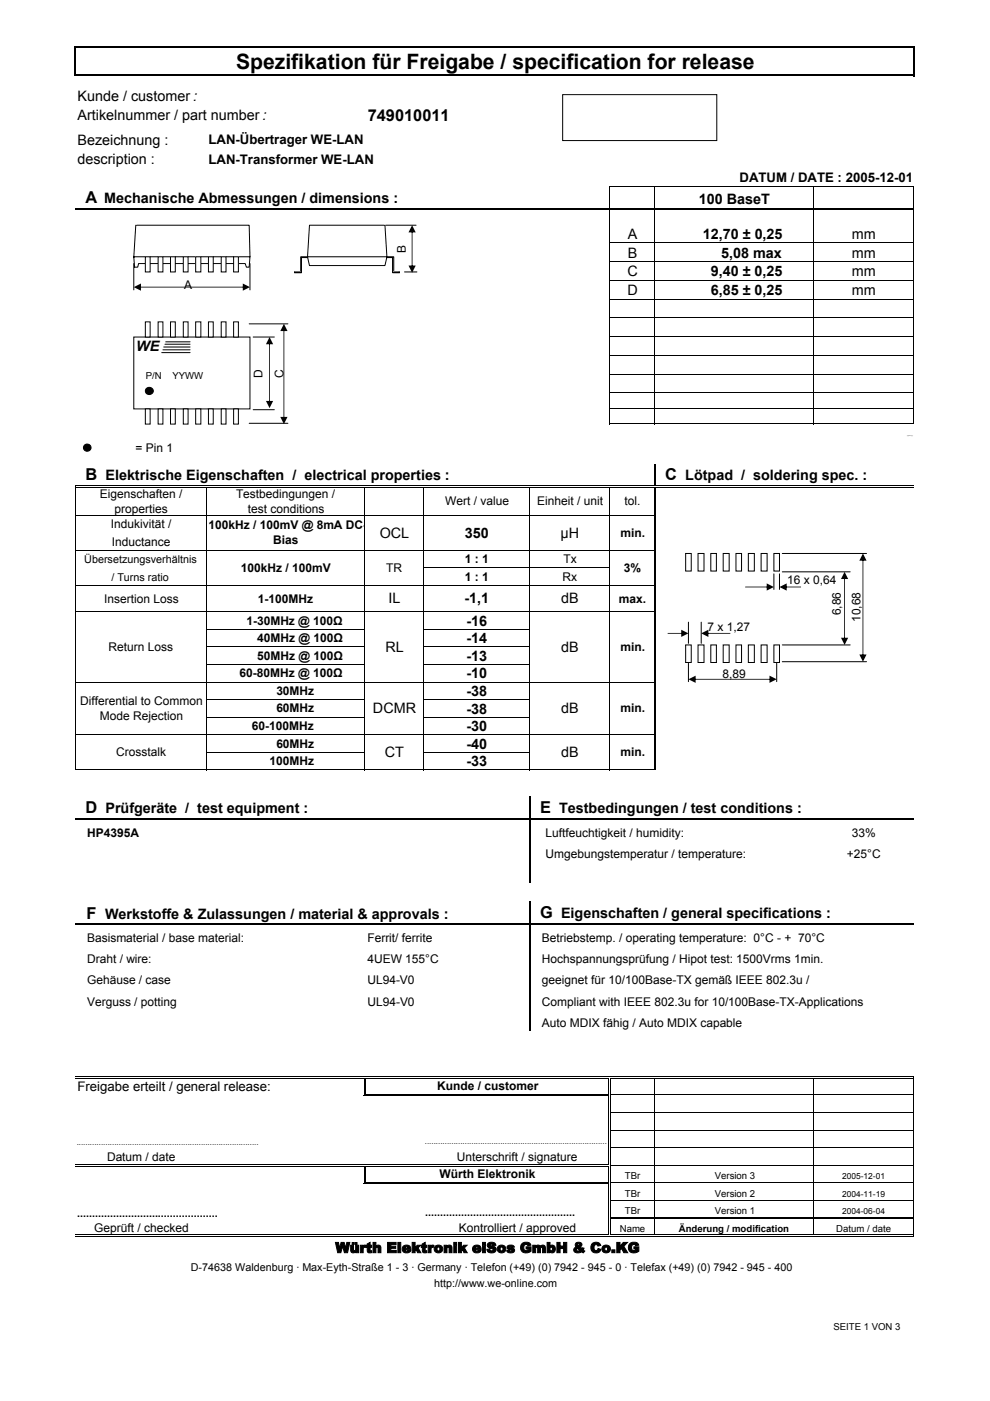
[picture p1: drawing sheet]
<svg xmlns="http://www.w3.org/2000/svg" width="210mm" height="297mm" viewBox="0 0 210 297" stroke-linecap="round" stroke-linejoin="round" font-family="sans-serif">
<defs><g id="words">
<text font-size="4.5" x="50" y="14.6">Spezifikation für Freigabe / specification for release</text>
<g font-size="3.5">
<text x="78" y="25.6">749010011</text>
<text x="18.1" y="43.1">A</text>
<text x="18.1" y="101.9">B</text>
<text x="141.1" y="101.9">C</text>
<text x="18.1" y="172.5">D</text>
<text x="114.6" y="172.3">E</text>
<text x="18.4" y="194.8">F</text>
<text x="114.6" y="194.6">G</text>
</g>
<g font-size="3">
<text x="16.4" y="21.4">Kunde / customer :</text>
<text x="16.4" y="25.4">Artikelnummer / part number :</text>
<text x="16.4" y="30.6">Bezeichnung :</text>
<text x="16.4" y="34.8">description :</text>
<text x="22.1" y="43.1">Mechanische Abmessungen / dimensions :</text>
<text x="148.2" y="43.3">100 BaseT</text>
<text x="133.1" y="50.6">A</text>
<text x="149" y="50.6">12,70 ± 0,25</text>
<text x="180.6" y="50.6">mm</text>
<text x="133" y="58.6">C</text>
<text x="133.1" y="54.6">B</text>
<text x="150.7" y="58.6">9,40 ± 0,25</text>
<text x="152.9" y="54.6">5,08 max</text>
<text x="180.6" y="58.6">mm</text>
<text x="180.6" y="54.6">mm</text>
<text x="133" y="62.6">D</text>
<text x="150.7" y="62.6">6,85 ± 0,25</text>
<text x="180.6" y="62.6">mm</text>
<text x="28.9" y="74.4">WE</text>
<text x="22.4" y="101.9">Elektrische Eigenschaften / electrical properties :</text>
<text x="145.3" y="101.9">Lötpad / soldering spec. :</text>
<text x="80.5" y="114">OCL</text>
<text x="98.6" y="114">350</text>
<text x="118.9" y="114">µH</text>
<text x="82.4" y="127.9">IL</text>
<text x="98.5" y="127.9">-1,1</text>
<text x="119" y="127.9">dB</text>
<text x="98.9" y="132.7">-16</text>
<text x="98.9" y="136.4">-14</text>
<text x="81.7" y="138.2">RL</text>
<text x="98.9" y="140.1">-13</text>
<text x="98.9" y="143.8">-10</text>
<text x="119" y="138.2">dB</text>
<text x="98.9" y="147.6">-38</text>
<text x="79.1" y="151.2">DCMR</text>
<text x="98.9" y="151.3">-38</text>
<text x="98.9" y="155">-30</text>
<text x="119" y="151.2">dB</text>
<text x="81.6" y="160.5">CT</text>
<text x="98.9" y="158.7">-40</text>
<text x="119" y="160.5">dB</text>
<text x="98.9" y="162.5">-33</text>
<text x="22.4" y="172.5">Prüfgeräte / test equipment :</text>
<text x="118.5" y="172.3">Testbedingungen / test conditions :</text>
<text x="22.3" y="194.8">Werkstoffe &amp; Zulassungen / material &amp; approvals :</text>
<text x="119" y="194.6">Eigenschaften / general specifications :</text>
<text x="71.1" y="265.6">Würth Elektronik eiSos GmbH &amp; Co.KG</text>
</g>
<g font-size="2.8">
<text x="44.2" y="30.5">LAN-Übertrager WE-LAN</text>
<text x="44.2" y="34.8">LAN-Transformer WE-LAN</text>
<text x="156.8" y="38.7">DATUM / DATE : 2005-12-01</text>
<text x="16.4" y="231.3">Freigabe erteilt / general release:</text>
</g>
<g font-size="2.5">
<text x="86" y="53.6" transform="rotate(-90 86 53.6)">B</text>
<text x="39" y="61.2">A</text>
<text x="55.6" y="80.1" transform="rotate(-90 55.6 80.1)">D</text>
<text x="60.1" y="80.1" transform="rotate(-90 60.1 80.1)">C</text>
<text x="28.8" y="95.8">= Pin 1</text>
<text x="21.2" y="105.6">Eigenschaften /</text>
<text x="50" y="105.6">Testbedingungen /</text>
<text x="94.4" y="107.1">Wert / value</text>
<text x="113.9" y="107.1">Einheit / unit</text>
<text x="132.4" y="107.1">tol.</text>
<text x="23.5" y="112">Indukivität /</text>
<text x="24.3" y="108.8">properties</text>
<text x="44.2" y="112.2">100kHz / 100mV @ 8mA DC-</text>
<text x="52.6" y="108.8">test conditions</text>
<text x="131.6" y="113.8">min.</text>
<text x="23.7" y="115.7">Inductance</text>
<text x="57.9" y="115.4">Bias</text>
<text x="98.6" y="119.5">1 : 1</text>
<text x="119.5" y="119.5">Tx</text>
<text x="51.1" y="121.2">100kHz / 100mV</text>
<text x="81.9" y="121.2">TR</text>
<text x="98.6" y="123.2">1 : 1</text>
<text x="119.3" y="123.2">Rx</text>
<text x="132.2" y="121.2">3%</text>
<text x="166.9" y="123.9">16 x 0,64</text>
<text x="22.1" y="127.8">Insertion Loss</text>
<text x="54.7" y="127.8">1-100MHz</text>
<text x="131.2" y="127.8">max.</text>
<text x="178.3" y="130.5" transform="rotate(-90 178.3 130.5)">6,86</text>
<text x="182.5" y="131.9" transform="rotate(-90 182.5 131.9)">10,68</text>
<text x="52.2" y="132.4">1-30MHz @ 100Ω</text>
<text x="54.5" y="136.1">40MHz @ 100Ω</text>
<text x="150" y="133.8">7 x 1,27</text>
<text x="23" y="138">Return Loss</text>
<text x="50.8" y="143.6">60-80MHz @ 100Ω</text>
<text x="54.5" y="139.9">50MHz @ 100Ω</text>
<text x="131.6" y="138">min.</text>
<text x="153.2" y="143.8">8,89</text>
<text x="17" y="149.4">Differential to Common</text>
<text x="58.6" y="147.3">30MHz</text>
<text x="21.2" y="152.7">Mode Rejection</text>
<text x="53.4" y="154.8">60-100MHz</text>
<text x="58.6" y="151">60MHz</text>
<text x="131.6" y="151">min.</text>
<text x="24.6" y="160.4">Crosstalk</text>
<text x="58.6" y="158.5">60MHz</text>
<text x="131.6" y="160.4">min.</text>
<text x="57.1" y="162.2">100MHz</text>
<text x="18.5" y="177.5">HP4395A</text>
<text x="115.7" y="177.5">Luftfeuchtigkeit / humidity:</text>
<text x="180.6" y="177.5">33%</text>
<text x="115.7" y="181.9">Umgebungstemperatur / temperature:</text>
<text x="179.6" y="181.9">+25°C</text>
<text x="18.5" y="199.7">Basismaterial / base material:</text>
<text x="77.9" y="199.7">Ferrit/ ferrite</text>
<text x="114.9" y="199.7">Betriebstemp. / operating temperature: 0°C - + 70°C</text>
<text x="18.5" y="204.2">Draht / wire:</text>
<text x="18.5" y="208.7">Gehäuse / case</text>
<text x="77.9" y="208.7">UL94-V0</text>
<text x="77.9" y="204.2">4UEW 155°C</text>
<text x="114.9" y="208.7">geeignet für 10/100Base-TX gemäß IEEE 802.3u /</text>
<text x="114.9" y="204.2">Hochspannungsprüfung / Hipot test: 1500Vrms 1min.</text>
<text x="18.5" y="213.2">Verguss / potting</text>
<text x="77.9" y="213.2">UL94-V0</text>
<text x="114.9" y="213.2">Compliant with IEEE 802.3u for 10/100Base-TX-Applications</text>
<text x="114.9" y="217.7">Auto MDIX fähig / Auto MDIX capable</text>
<text x="92.7" y="231.1">Kunde / customer</text>
<text x="22.7" y="246.2">Datum / date</text>
<text x="93.2" y="249.8">Würth Elektronik</text>
<text x="96.9" y="246.2">Unterschrift / signature</text>
<text x="20" y="261.1">Geprüft / checked</text>
<text x="97.3" y="261.1">Kontrolliert / approved</text>
</g>
<g font-size="2.3">
<text x="17.9" y="119.4">Übersetzungsverhältnis</text>
<text x="23.6" y="123.1">/ Turns ratio</text>
<text x="90.2" y="257.9">..................................................</text>
<text x="16.3" y="258.1">...............................................</text>
<text x="40.5" y="269.6">D-74638 Waldenburg · Max-Eyth-Straße 1 - 3 · Germany · Telefon (+49) (0) 7942 - 945 - 0 · Telefax (+49) (0) 7942 - 945 - 400</text>
<text x="92.1" y="272.8">http://www.we-online.com</text>
</g>
<g font-size="2">
<text x="30.9" y="80.3">P/N</text>
<text x="36.6" y="80.3">YYWW</text>
<text x="132.5" y="249.9">TBr</text>
<text x="151.6" y="249.9">Version 3</text>
<text x="132.5" y="253.8">TBr</text>
<text x="132.5" y="257.4">TBr</text>
<text x="151.6" y="253.8">Version 2</text>
<text x="151.6" y="257.4">Version 1</text>
<text x="131.4" y="261.1">Name</text>
<text x="143.9" y="261.1">Änderung / modification</text>
<text x="177.3" y="261.1">Datum / date</text>
<text x="176.7" y="281.9">SEITE 1 VON 3</text>
</g>
<g font-size="1.8">
<text x="178.6" y="249.9">2005-12-01</text>
<text x="178.6" y="253.8">2004-11-19</text>
<text x="178.6" y="257.4">2004-06-04</text>
</g>
<g font-size="1.7">
<text x="16.3" y="242.7">..................................................................................</text>
<text x="90.1" y="242.7">..................................................................................</text>
</g>
</g></defs>
<path d="M15.9 9.8v6.4M16.1 10h177.8M16.1 16h177.8M193.7 10.2v6M129.5 258.2h64.3" fill="none" stroke="#000" stroke-width=".34"/>
<g fill="none" stroke="#000" stroke-width=".21">
<path d="M129.2 39.5v4.5M129.3 39.5h64.5M138.9 39.6v4.4M172.6 39.6v4.4M193.7 39.6v50.3M15.9 44.1h177.7M15.9 44.4h177.7M129.2 44.5v45.4M129.3 51.5h64.5M129.3 55.5h64.5M129.3 59.4h64.5M138.9 44.5v45.4"/>
<path d="M172.6 44.5v45.4M129.3 63.4h64.5M129.3 67.4h64.5M129.3 71.4h64.5M129.3 75.4h64.5M129.3 79.3h64.5M129.3 83.3h64.5M129.3 86.5h64.5M129.3 89.8h64.5M138.7 98.4v4.6M139 98.4v4.6M15.9 103v60.3"/>
<path d="M16 103h122.8M16 103.4h122.6M16 109.2h122.6M16 116.7h122.6M43.7 103.5v59.8M77.4 103.5v59.8M89.7 103.5v59.8M112.4 103.5v59.8M129.2 103.5v59.8M138.7 103.5v59.7M139 103.5v59.7M139.1 103h54.7"/>
<path d="M139.1 103.4h54.7M16 124.1h122.6M16 129.7h122.6M43.8 133.4h33.7M43.8 137.2h33.7M89.8 133.4h22.6M89.8 137.2h22.6M89.8 120.4h39.5M16 144.6h122.6M16 155.8h122.6M43.8 140.9h33.7M43.8 148.3h33.7"/>
<path d="M43.8 152.1h33.7M43.8 159.5h33.7M89.8 140.9h22.6M89.8 148.3h22.6M89.8 152.1h22.6M89.8 159.5h22.6M15.9 173.5h96.4M15.9 173.8h96.2M16 163.2h123.1M112.2 168.8v4.6M112.2 173.9v13.3M112.5 168.8v4.6"/>
<path d="M112.5 173.9v13.3M112.6 173.5h81.2M112.6 173.8h81.2M15.9 195.7h96.4M15.9 196.1h96.2M112.2 191.2v4.5M112.2 196.2v22.2M112.5 191.2v4.5M112.5 196.2v22.2M112.6 195.7h81.2M112.6 196.1h81.2M15.9 228.3h61.2"/>
<path d="M15.9 228.6h61.2M77.2 228.7v3.2M77.6 228.7v3.2M77.6 228.3h51.3M77.6 228.6h51.3M77.6 232h51.5M77.6 232.3h51.3M129 228.7v3.2M129 232.4v14.4M129.4 228.7v3.2M129.4 232.4v14.4M129.5 228.3h64.1"/>
<path d="M129.5 228.6h64.1M129.5 232.2h64.3M129.5 235.9h64.3M129.5 239.6h64.3M138.9 228.7v29.4M172.6 228.7v29.4M193.7 228.2v29.9M15.9 246.9h61.2M15.9 247.2h61.2M77.2 247.3v3.2M77.6 247.3v3.2M77.6 246.9h51.5"/>
<path d="M77.6 247.2h51.3M77.6 250.6h51.5M77.6 251h51.3M129 247.3v3.2M129 251v10.7M129.4 247.3v3.2M129.4 251v10.7M129.5 243.3h64.3M129.5 247.1h64.3M129.5 250.8h64.3M129.5 254.5h64.3M138.9 258.4v3.3"/>
<path d="M172.6 258.4v3.3M193.7 258.4v3.8M15.9 261.8h113M15.9 262.1h113M129.5 261.8h64.1M129.5 262.1h64.1"/>
</g>
<g fill="#000">
<path d="M138.6 103.3h.2v.2h-.2zM138.6 103h.2v.1h-.2zM138.9 103h.2v.1h-.2zM138.9 103.3h.2v.2h-.2zM112.1 173.7h.2v.2h-.2zM112.1 173.4h.2v.2h-.2zM112.4 173.4h.2v.2h-.2zM112.4 173.7h.2v.2h-.2zM112.1 196h.2v.2h-.2zM112.1 195.7h.2v.1h-.2zM112.4 195.7h.2v.1h-.2zM112.4 196h.2v.2h-.2z"/>
<path d="M77.1 228.5h.2v.2h-.2zM77.1 228.2h.5v.1h-.5zM77.1 232.2h.5v.2h-.5zM77.1 231.9h.2v.5h-.2zM77.5 228.5h.1v.2h-.1zM77.5 231.9h.1v.2h-.1zM128.9 228.5h.2v.2h-.2zM128.9 232.2h.2v.2h-.2zM128.9 228.2h.6v.1h-.6zM128.9 231.9h.2v.2h-.2zM129.3 228.5h.2v.2h-.2zM129.3 231.9h.2v.5h-.2z"/>
<path d="M77.1 247.1h.2v.2h-.2zM77.1 246.8h.5v.2h-.5zM77.1 250.9h.5v.1h-.5zM77.1 250.5h.2v.5h-.2zM77.5 247.1h.1v.2h-.1zM77.5 250.5h.1v.2h-.1zM128.9 247.1h.2v.2h-.2zM128.9 250.9h.2v.1h-.2zM128.9 246.8h.2v.2h-.2zM128.9 250.5h.2v.2h-.2zM129.3 246.8h.2v.5h-.2zM129.3 250.5h.2v.5h-.2z"/>
<path d="M128.9 261.7h.2v.2h-.2zM128.9 262h.6v.2h-.6zM129.3 261.7h.2v.2h-.2z"/>
</g>
<circle cx="18.5" cy="94.9" r=".78" fill="#010101"/>
<circle cx="18.5" cy="94.9" r=".78" fill="none" stroke="#010101" stroke-width=".21"/>
<path d="M28.4 71.5h24.6v15.2h-24.6z" fill="#fff"/>
<path d="M28.4 54.4h24.6l-.2 2.2h-.6l-.2-.7h-22.6l-.2 .7h-.7zM28.8 47.8l-.4 6.8M29 47.8h23.8l.2 6.6M81.4 47.8h-15.8l-.4 6.8M81.6 47.8l.4 6.8M81.8 54.4h-16.6l.4 1.9h16l.4-1.9M28.4 71.5h24.6v15.2h-24.6z" fill="none" stroke="#010101" stroke-width=".21"/>
<circle cx="31.6" cy="82.9" r=".8" fill="#010101"/>
<g fill="none" stroke="#010101" stroke-width=".21">
<path d="M81.8 47.8h6.4M85.8 57.7h2.6"/>
<circle cx="31.6" cy="82.9" r=".8"/>
</g>
<path d="M87.3 48.9l.2 .1-.1 7.6zM87.4 47.8l.7 1.5h-1.5zM86.6 56.3h1.5l-.7 1.5z" fill="#010101"/>
<path d="M52.8 68.7h8.2M52.8 89.7h8.2" fill="none" stroke="#010101" stroke-width=".21"/>
<path d="M60.1 69.9h.2l-.1 18.8zM60.2 68.7l.8 1.5h-1.6zM59.4 88.4h1.6l-.8 1.5z" fill="#010101"/>
<path d="M53.7 71.5h4.5M53.7 86.9h4.5" fill="none" stroke="#010101" stroke-width=".21"/>
<path d="M57.1 72.7h.1l-.1 12.6zM57.1 71.5l.8 1.5h-1.5zM56.4 85h1.5l-.8 1.5z" fill="#010101"/>
<path d="M28.4 55.9v5.6M53 55.9v5.6" fill="none" stroke="#010101" stroke-width=".21"/>
<path d="M29.6 60.8l22.2 .1-22.2 .1zM28.4 60.9l1.5-.8v1.5zM51.5 60.1l1.5 .8-1.5 .7z" fill="#010101"/>
<path d="M30.8 54.4h1v3.3h-1z" fill="#fff"/>
<path d="M30.8 54.4h1v3.3h-1z" fill="none" stroke="#010101" stroke-width=".21"/>
<path d="M33.5 54.4h1v3.3h-1z" fill="#fff"/>
<path d="M33.5 54.4h1v3.3h-1z" fill="none" stroke="#010101" stroke-width=".21"/>
<path d="M36.2 54.4h1v3.3h-1z" fill="#fff"/>
<path d="M36.2 54.4h1v3.3h-1z" fill="none" stroke="#010101" stroke-width=".21"/>
<path d="M41.5 54.4h1.1v3.3h-1.1z" fill="#fff"/>
<path d="M41.5 54.4h1.1v3.3h-1.1z" fill="none" stroke="#010101" stroke-width=".21"/>
<path d="M44.2 54.4h1v3.3h-1z" fill="#fff"/>
<path d="M44.2 54.4h1v3.3h-1z" fill="none" stroke="#010101" stroke-width=".21"/>
<path d="M46.9 54.4h1v3.3h-1z" fill="#fff"/>
<path d="M46.9 54.4h1v3.3h-1z" fill="none" stroke="#010101" stroke-width=".21"/>
<path d="M49.5 54.4h1v3.3h-1z" fill="#fff"/>
<path d="M49.5 54.4h1v3.3h-1zM65.2 54.6h-1.3v3.2h-1.4v-.1h1.3M65.2 54.4h-1.4v3" fill="none" stroke="#010101" stroke-width=".21"/>
<path d="M38.9 54.4h1v3.3h-1z" fill="#fff"/>
<path d="M38.9 54.4h1v3.3h-1zM82 54.6h1.2v3.2h1.5v-.1h-1.2M82 54.4h1.5v3M34.3 74.8h6M34.5 74.2h5.8M34.7 73.6h5.6M35 73h5.3M35.1 72.5h5.2" fill="none" stroke="#010101" stroke-width=".21"/>
<path d="M30.8 68.2h1v3.3h-1z" fill="#fff"/>
<path d="M30.8 68.2h1v3.3h-1z" fill="none" stroke="#010101" stroke-width=".21"/>
<path d="M33.5 68.2h1v3.3h-1z" fill="#fff"/>
<path d="M33.5 68.2h1v3.3h-1z" fill="none" stroke="#010101" stroke-width=".21"/>
<path d="M36.2 68.2h1v3.3h-1z" fill="#fff"/>
<path d="M36.2 68.2h1v3.3h-1z" fill="none" stroke="#010101" stroke-width=".21"/>
<path d="M41.5 68.2h1.1v3.3h-1.1z" fill="#fff"/>
<path d="M41.5 68.2h1.1v3.3h-1.1z" fill="none" stroke="#010101" stroke-width=".21"/>
<path d="M44.2 68.2h1v3.3h-1z" fill="#fff"/>
<path d="M44.2 68.2h1v3.3h-1z" fill="none" stroke="#010101" stroke-width=".21"/>
<path d="M46.9 68.2h1v3.3h-1z" fill="#fff"/>
<path d="M46.9 68.2h1v3.3h-1z" fill="none" stroke="#010101" stroke-width=".21"/>
<path d="M49.5 68.2h1v3.3h-1z" fill="#fff"/>
<path d="M49.5 68.2h1v3.3h-1z" fill="none" stroke="#010101" stroke-width=".21"/>
<path d="M38.9 68.2h1v3.3h-1z" fill="#fff"/>
<path d="M38.9 68.2h1v3.3h-1z" fill="none" stroke="#010101" stroke-width=".21"/>
<path d="M30.8 86.7h1v3.2h-1z" fill="#fff"/>
<path d="M30.8 86.7h1v3.2h-1z" fill="none" stroke="#010101" stroke-width=".21"/>
<path d="M33.5 86.7h1v3.2h-1z" fill="#fff"/>
<path d="M33.5 86.7h1v3.2h-1z" fill="none" stroke="#010101" stroke-width=".21"/>
<path d="M36.2 86.7h1v3.2h-1z" fill="#fff"/>
<path d="M36.2 86.7h1v3.2h-1z" fill="none" stroke="#010101" stroke-width=".21"/>
<path d="M41.5 86.7h1.1v3.2h-1.1z" fill="#fff"/>
<path d="M41.5 86.7h1.1v3.2h-1.1z" fill="none" stroke="#010101" stroke-width=".21"/>
<path d="M44.2 86.7h1v3.2h-1z" fill="#fff"/>
<path d="M44.2 86.7h1v3.2h-1z" fill="none" stroke="#010101" stroke-width=".21"/>
<path d="M46.9 86.7h1v3.2h-1z" fill="#fff"/>
<path d="M46.9 86.7h1v3.2h-1z" fill="none" stroke="#010101" stroke-width=".21"/>
<path d="M49.5 86.7h1v3.2h-1z" fill="#fff"/>
<path d="M49.5 86.7h1v3.2h-1z" fill="none" stroke="#010101" stroke-width=".21"/>
<path d="M38.9 86.7h1v3.2h-1z" fill="#fff"/>
<path d="M38.9 86.7h1v3.2h-1zM165.9 117.3h17.8M165.9 140.3h17.8" fill="none" stroke="#010101" stroke-width=".21"/>
<path d="M182.9 118.5l.1 .1v20.5zM183 117.3l.7 1.6h-1.5zM182.2 138.8h1.5l-.7 1.5z" fill="#010101"/>
<path d="M165.9 121.2h14.4M165.9 136.7h14.4" fill="none" stroke="#010101" stroke-width=".21"/>
<path d="M179 122.4l.2 .1-.1 13.1zM179.1 121.2l.7 1.6h-1.5zM178.3 135.2h1.5l-.7 1.5z" fill="#010101"/>
<path d="M164.1 121.7v3.3M165.3 121.7v3.3" fill="none" stroke="#010101" stroke-width=".21"/>
<g fill="#010101">
<path d="M158 124.4l4.9 .1h-4.8zM162.6 123.7l1.5 .8-1.5 .7z"/>
<path d="M166.5 124.4l3.3 .1h-3.3zM165.3 124.5l1.5-.8v1.5z"/>
</g>
<path d="M146 140.6v3.9M164.7 140.6v3.9" fill="none" stroke="#010101" stroke-width=".21"/>
<path d="M147.2 143.9l16.3 .1-16.3 .1zM146 144l1.5-.7v1.5zM163.2 143.3l1.5 .7-1.5 .8z" fill="#010101"/>
<path d="M146 131.9v4.5M148.7 131.9v4.5" fill="none" stroke="#010101" stroke-width=".21"/>
<g fill="#010101">
<path d="M141.6 134.2l3.2 .1-3.2 .1zM144.4 133.5l1.6 .8-1.6 .7z"/>
<path d="M149.9 134.2l5 .1-5 .1zM148.7 134.3l1.5-.8v1.5z"/>
</g>
<path d="M164.1 117.3h1.2v3.8h-1.2z" fill="#fff"/>
<path d="M164.1 117.3h1.2v3.8h-1.2z" fill="none" stroke="#010101" stroke-width=".21"/>
<path d="M161.4 117.3h1.2v3.8h-1.2z" fill="#fff"/>
<path d="M161.4 117.3h1.2v3.8h-1.2z" fill="none" stroke="#010101" stroke-width=".21"/>
<path d="M158.7 117.3h1.2v3.8h-1.2z" fill="#fff"/>
<path d="M158.7 117.3h1.2v3.8h-1.2z" fill="none" stroke="#010101" stroke-width=".21"/>
<path d="M156 117.3h1.2v3.8h-1.2z" fill="#fff"/>
<path d="M156 117.3h1.2v3.8h-1.2z" fill="none" stroke="#010101" stroke-width=".21"/>
<path d="M153.3 117.3h1.3v3.8h-1.3z" fill="#fff"/>
<path d="M153.3 117.3h1.3v3.8h-1.3z" fill="none" stroke="#010101" stroke-width=".21"/>
<path d="M150.7 117.3h1.2v3.8h-1.2z" fill="#fff"/>
<path d="M150.7 117.3h1.2v3.8h-1.2z" fill="none" stroke="#010101" stroke-width=".21"/>
<path d="M148 117.3h1.3v3.8h-1.3z" fill="#fff"/>
<path d="M148 117.3h1.3v3.8h-1.3z" fill="none" stroke="#010101" stroke-width=".21"/>
<path d="M145.4 117.3h1.2v3.8h-1.2z" fill="#fff"/>
<path d="M145.4 117.3h1.2v3.8h-1.2z" fill="none" stroke="#010101" stroke-width=".21"/>
<path d="M164.1 136.7h1.2v3.8h-1.2z" fill="#fff"/>
<path d="M164.1 136.7h1.2v3.8h-1.2z" fill="none" stroke="#010101" stroke-width=".21"/>
<path d="M161.4 136.7h1.2v3.8h-1.2z" fill="#fff"/>
<path d="M161.4 136.7h1.2v3.8h-1.2z" fill="none" stroke="#010101" stroke-width=".21"/>
<path d="M158.7 136.7h1.2v3.8h-1.2z" fill="#fff"/>
<path d="M158.7 136.7h1.2v3.8h-1.2z" fill="none" stroke="#010101" stroke-width=".21"/>
<path d="M156 136.7h1.2v3.8h-1.2z" fill="#fff"/>
<path d="M156 136.7h1.2v3.8h-1.2z" fill="none" stroke="#010101" stroke-width=".21"/>
<path d="M153.3 136.7h1.3v3.8h-1.3z" fill="#fff"/>
<path d="M153.3 136.7h1.3v3.8h-1.3z" fill="none" stroke="#010101" stroke-width=".21"/>
<path d="M150.7 136.7h1.2v3.8h-1.2z" fill="#fff"/>
<path d="M150.7 136.7h1.2v3.8h-1.2z" fill="none" stroke="#010101" stroke-width=".21"/>
<path d="M148 136.7h1.3v3.8h-1.3z" fill="#fff"/>
<path d="M148 136.7h1.3v3.8h-1.3z" fill="none" stroke="#010101" stroke-width=".21"/>
<path d="M145.4 136.7h1.2v3.8h-1.2z" fill="#fff"/>
<path d="M145.4 136.7h1.2v3.8h-1.2z" fill="none" stroke="#010101" stroke-width=".21"/>
<g fill="#fff">
<path d="M119.2 20h32.7v9.8h-32.7z"/>
<path d="M119.5 20.2h32.4v9.5h-32.4z"/>
</g>
<path d="M119.3 20.1h32.7v9.7h-32.7z" fill="none" stroke="#010101" stroke-width=".21"/>
<use href="#words"/>
</svg>
